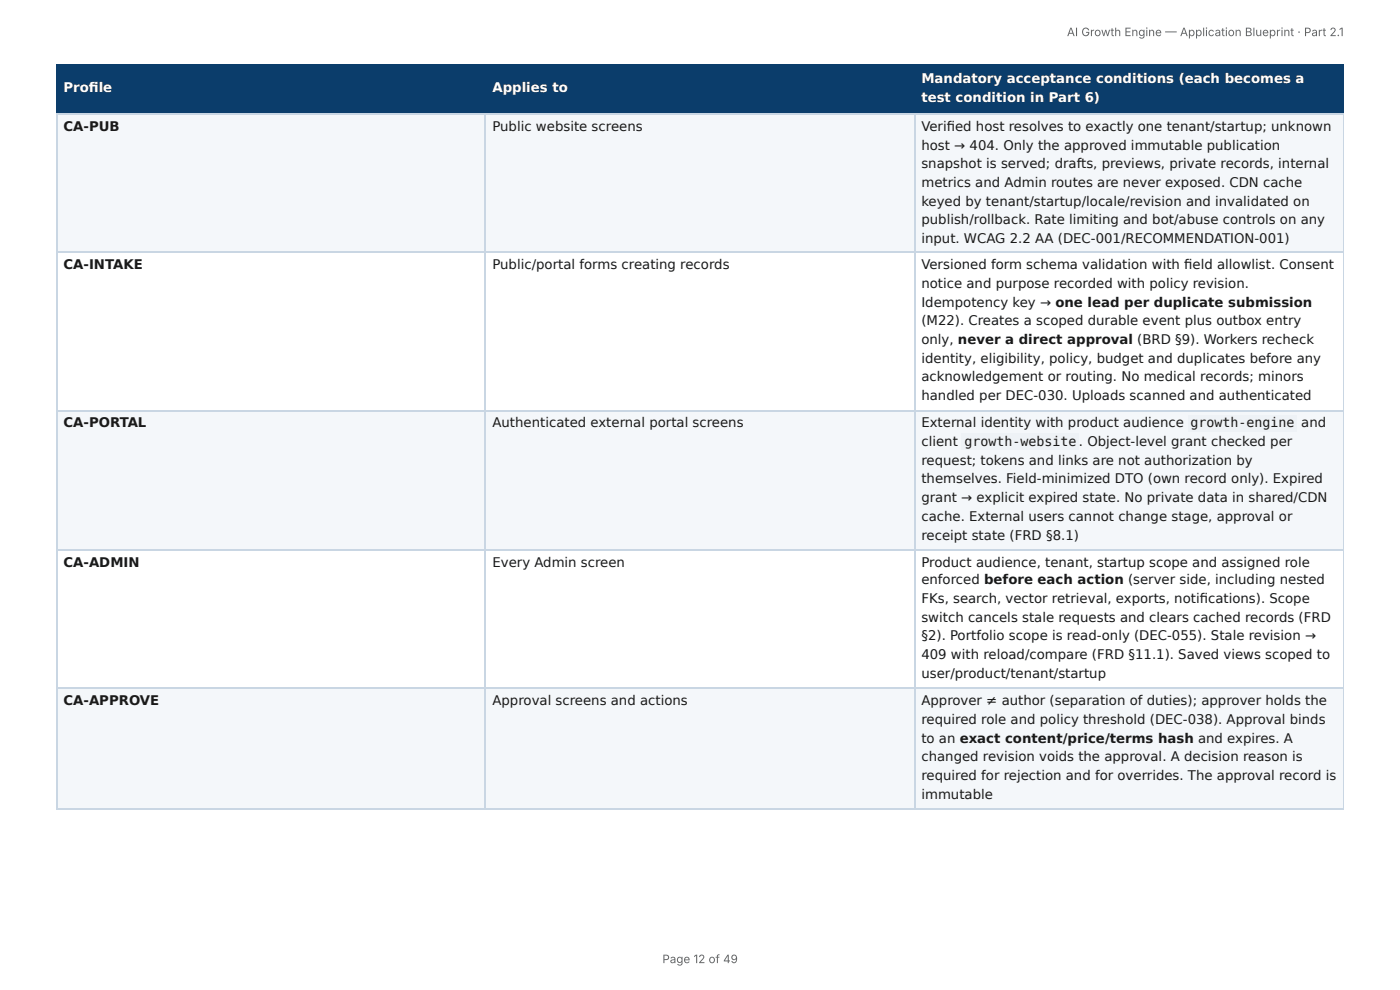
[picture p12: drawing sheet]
<svg xmlns="http://www.w3.org/2000/svg" width="297mm" height="210mm" viewBox="0 0 297 210" stroke-linecap="round" stroke-linejoin="round" font-family="sans-serif">
<defs><g id="words">
<g font-size="2.8" fill="#fff">
<text x="195.7" y="17.7">Mandatory acceptance conditions (each becomes a</text>
<text x="13.5" y="19.6">Profi le</text>
<text x="104.6" y="19.6">Applies to</text>
<text x="195.7" y="21.7">test condition in Part 6)</text>
</g>
<g font-size="2.8" fill="#1a1a1a">
<text x="13.5" y="27.8">CA-PUB</text>
<text x="104.6" y="27.8">Public website screens</text>
<text x="195.7" y="27.8">Verifi ed host resolves to exactly one tenant/startup; unknown</text>
<text x="195.7" y="31.8">host → 404. Only the approved immutable publication</text>
<text x="195.7" y="35.7">snapshot is served; drafts, previews, private records, internal</text>
<text x="195.7" y="39.7">metrics and Admin routes are never exposed. CDN cache</text>
<text x="195.7" y="43.7">keyed by tenant/startup/locale/revision and invalidated on</text>
<text x="195.7" y="47.6">publish/rollback. Rate limiting and bot/abuse controls on any</text>
<text x="195.7" y="51.6">input. WCAG 2.2 AA (DEC-001/RECOMMENDATION-001)</text>
<text x="13.5" y="57.2">CA-INTAKE</text>
<text x="104.6" y="57.2">Public/portal forms creating records</text>
<text x="195.7" y="57.2">Versioned form schema validation with fi eld allowlist. Consent</text>
<text x="195.7" y="61.1">notice and purpose recorded with policy revision.</text>
<text x="195.7" y="65.1">Idempotency key → one lead per duplicate submission</text>
<text x="195.7" y="69.1">(M22). Creates a scoped durable event plus outbox entry</text>
<text x="195.7" y="73">only, never a direct approval (BRD §9). Workers recheck</text>
<text x="195.7" y="77">identity, eligibility, policy, budget and duplicates before any</text>
<text x="195.7" y="81">acknowledgement or routing. No medical records; minors</text>
<text x="195.7" y="84.9">handled per DEC-030. Uploads scanned and authenticated</text>
<text x="13.5" y="90.8">CA-PORTAL</text>
<text x="104.6" y="90.8">Authenticated external portal screens</text>
<text x="195.7" y="90.8">External identity with product audience</text>
<text x="195.7" y="94.7">client</text>
<text x="204.9" y="94.7">growth-website</text>
<text x="229.2" y="94.7">. Object-level grant checked per</text>
<text x="252.9" y="90.8">growth-engine</text>
<text x="276.4" y="90.8">and</text>
<text x="195.7" y="98.7">request; tokens and links are not authorization by</text>
<text x="195.7" y="102.7">themselves. Field-minimized DTO (own record only). Expired</text>
<text x="195.7" y="106.6">grant → explicit expired state. No private data in shared/CDN</text>
<text x="195.7" y="110.6">cache. External users cannot change stage, approval or</text>
<text x="195.7" y="114.6">receipt state (FRD §8.1)</text>
<text x="13.5" y="120.4">CA-ADMIN</text>
<text x="104.6" y="120.4">Every Admin screen</text>
<text x="195.7" y="120.4">Product audience, tenant, startup scope and assigned role</text>
<text x="195.7" y="124.1">enforced before each action (server side, including nested</text>
<text x="195.7" y="128.1">FKs, search, vector retrieval, exports, notifi cations). Scope</text>
<text x="195.7" y="132">switch cancels stale requests and clears cached records (FRD</text>
<text x="195.7" y="136">§2). Portfolio scope is read-only (DEC-055). Stale revision →</text>
<text x="195.7" y="140">409 with reload/compare (FRD §11.1). Saved views scoped to</text>
<text x="195.7" y="143.9">user/product/tenant/startup</text>
<text x="13.5" y="149.8">CA-APPROVE</text>
<text x="104.6" y="149.8">Approval screens and actions</text>
<text x="195.7" y="149.8">Approver ≠ author (separation of duties); approver holds the</text>
<text x="195.7" y="153.7">required role and policy threshold (DEC-038). Approval binds</text>
<text x="195.7" y="157.7">to an exact content/price/terms hash and expires. A</text>
<text x="195.7" y="161.7">changed revision voids the approval. A decision reason is</text>
<text x="195.7" y="165.6">required for rejection and for overrides. The approval record is</text>
<text x="195.7" y="169.6">immutable</text>
</g>
<g font-size="2.5" fill="#666">
<text x="226.6" y="7.7">AI Growth Engine — Application Blueprint · Part 2.1</text>
<text x="140.7" y="204.5">Page 12 of 49</text>
</g>
</g></defs>
<g fill="#0b3d6b">
<path d="M12.2 14h91v10.1h-91z"/>
<path d="M103.2 14h91v10.1h-91z"/>
<path d="M194.2 14h91.2v10.1h-91.2z"/>
</g>
<g fill="#f4f7fa">
<path d="M12.2 24.1h91v29.6h-91z"/>
<path d="M103.2 24.1h91v29.6h-91z"/>
<path d="M194.2 24.1h91.2v29.6h-91.2z"/>
<path d="M12.2 87h91v29.7h-91z"/>
<path d="M103.2 87h91v29.7h-91z"/>
<path d="M194.2 87h91.2v29.7h-91.2z"/>
<path d="M12.2 146.3h91v25.4h-91z"/>
<path d="M103.2 146.3h91v25.4h-91z"/>
<path d="M194.2 146.3h91.2v25.4h-91.2z"/>
</g>
<path d="M11.9 13.9h273.5M12 13.8v10.5M103.1 13.8v10.5M194.3 13.8v10.5M11.9 24.2h273.5" fill="none" stroke="#0b3d6b" stroke-width=".26"/>
<path d="M285.3 13.8v10.5" fill="none" stroke="#0b3d6b" stroke-width=".21"/>
<path d="M11.9 24.2h273.5M12 24.3v147.4M103.1 24.3v147.4M194.3 24.3v147.4M11.9 53.6h273.5M11.9 87.2h273.5M11.9 116.8h273.5M11.9 146.2h273.5M11.9 171.8h273.5" fill="none" stroke="#c9d6e3" stroke-width=".26"/>
<path d="M285.3 24.3v147.4" fill="none" stroke="#c9d6e3" stroke-width=".21"/>
<g fill="#eef2f6">
<path d="M252.4 88.1h23v3.4h-23z"/>
<path d="M204.3 92.1h24.8v3.4h-24.8z"/>
</g>
<use href="#words"/>
</svg>
